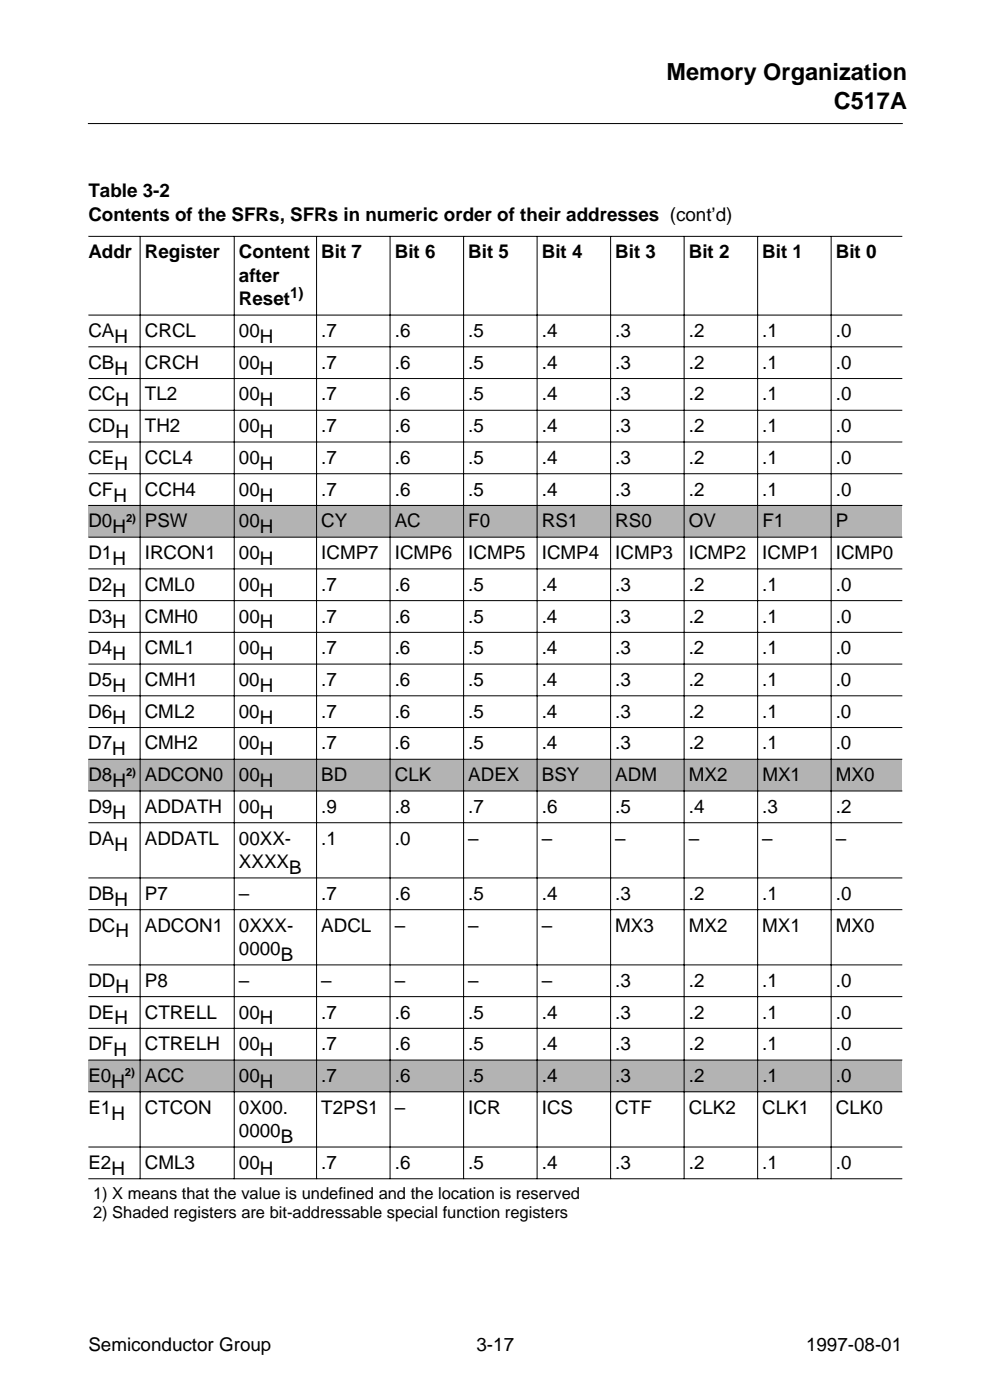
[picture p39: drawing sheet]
<svg xmlns="http://www.w3.org/2000/svg" width="207mm" height="294mm" viewBox="0 0 207 294" stroke-linecap="round" stroke-linejoin="round" font-family="sans-serif">
<defs><g id="words">
<g font-size="4.9">
<text x="139.9" y="16.9">Memory Organization</text>
<text x="175.1" y="22.8">C517A</text>
</g>
<g font-size="4">
<text x="18.6" y="41.4">Table 3-2</text>
<text x="18.6" y="46.4">Contents of the SFRs, SFRs in numeric order of their addresses (cont’d)</text>
<text x="18.6" y="54.3">Addr Register</text>
<text x="50.2" y="54.3">Content</text>
<text x="50.2" y="59.2">after</text>
<text x="67.5" y="54.3">Bit 7</text>
<text x="82.9" y="54.3">Bit 6</text>
<text x="98.3" y="54.3">Bit 5</text>
<text x="113.8" y="54.3">Bit 4</text>
<text x="129.2" y="54.3">Bit 3</text>
<text x="144.6" y="54.3">Bit 2</text>
<text x="160" y="54.3">Bit 1</text>
<text x="175.5" y="54.3">Bit 0</text>
<text x="50.2" y="64.2">Reset</text>
<text x="18.6" y="70.8">CA</text>
<text x="30.4" y="70.8">CRCL</text>
<text x="50.2" y="70.8">00</text>
<text x="67.5" y="70.8">.7</text>
<text x="82.9" y="70.8">.6</text>
<text x="98.3" y="70.8">.5</text>
<text x="113.8" y="70.8">.4</text>
<text x="129.2" y="70.8">.3</text>
<text x="144.6" y="70.8">.2</text>
<text x="160" y="70.8">.1</text>
<text x="175.5" y="70.8">.0</text>
<text x="18.6" y="77.5">CB</text>
<text x="24" y="72.1">H</text>
<text x="30.4" y="77.5">CRCH</text>
<text x="50.2" y="77.5">00</text>
<text x="54.6" y="72.1">H</text>
<text x="67.5" y="77.5">.7</text>
<text x="82.9" y="77.5">.6</text>
<text x="98.3" y="77.5">.5</text>
<text x="113.8" y="77.5">.4</text>
<text x="129.2" y="77.5">.3</text>
<text x="144.6" y="77.5">.2</text>
<text x="160" y="77.5">.1</text>
<text x="175.5" y="77.5">.0</text>
<text x="24" y="78.7">H</text>
<text x="54.6" y="78.7">H</text>
<text x="18.6" y="84.2">CC</text>
<text x="24.3" y="85.4">H</text>
<text x="30.4" y="84.2">TL2</text>
<text x="50.2" y="84.2">00</text>
<text x="54.6" y="85.4">H</text>
<text x="67.5" y="84.2">.7</text>
<text x="82.9" y="84.2">.6</text>
<text x="98.3" y="84.2">.5</text>
<text x="113.8" y="84.2">.4</text>
<text x="129.2" y="84.2">.3</text>
<text x="144.6" y="84.2">.2</text>
<text x="160" y="84.2">.1</text>
<text x="175.5" y="84.2">.0</text>
<text x="18.6" y="90.8">CD</text>
<text x="24.3" y="92.1">H</text>
<text x="30.4" y="90.8">TH2</text>
<text x="50.2" y="90.8">00</text>
<text x="54.6" y="92.1">H</text>
<text x="67.5" y="90.8">.7</text>
<text x="82.9" y="90.8">.6</text>
<text x="98.3" y="90.8">.5</text>
<text x="113.8" y="90.8">.4</text>
<text x="129.2" y="90.8">.3</text>
<text x="144.6" y="90.8">.2</text>
<text x="160" y="90.8">.1</text>
<text x="175.5" y="90.8">.0</text>
<text x="18.6" y="97.5">CE</text>
<text x="24" y="98.7">H</text>
<text x="30.4" y="97.5">CCL4</text>
<text x="50.2" y="97.5">00</text>
<text x="54.6" y="98.7">H</text>
<text x="67.5" y="97.5">.7</text>
<text x="82.9" y="97.5">.6</text>
<text x="98.3" y="97.5">.5</text>
<text x="113.8" y="97.5">.4</text>
<text x="129.2" y="97.5">.3</text>
<text x="144.6" y="97.5">.2</text>
<text x="160" y="97.5">.1</text>
<text x="175.5" y="97.5">.0</text>
<text x="18.6" y="104.2">CF</text>
<text x="23.8" y="105.4">H</text>
<text x="30.4" y="104.2">CCH4</text>
<text x="50.2" y="104.2">00</text>
<text x="54.6" y="105.4">H</text>
<text x="67.5" y="104.2">.7</text>
<text x="82.9" y="104.2">.6</text>
<text x="98.3" y="104.2">.5</text>
<text x="113.8" y="104.2">.4</text>
<text x="129.2" y="104.2">.3</text>
<text x="144.6" y="104.2">.2</text>
<text x="160" y="104.2">.1</text>
<text x="175.5" y="104.2">.0</text>
<text x="18.6" y="110.8">D0</text>
<text x="23.6" y="112.1">H</text>
<text x="30.4" y="110.8">PSW</text>
<text x="50.2" y="110.8">00</text>
<text x="54.6" y="112.1">H</text>
<text x="67.5" y="110.8">CY</text>
<text x="82.9" y="110.8">AC</text>
<text x="98.3" y="110.8">F0</text>
<text x="113.8" y="110.8">RS1</text>
<text x="129.2" y="110.8">RS0</text>
<text x="144.6" y="110.8">OV</text>
<text x="160.1" y="110.8">F1</text>
<text x="175.5" y="110.8">P</text>
<text x="18.6" y="117.5">D1</text>
<text x="23.6" y="118.7">H</text>
<text x="30.4" y="117.5">IRCON1</text>
<text x="50.2" y="117.5">00</text>
<text x="54.6" y="118.7">H</text>
<text x="67.5" y="117.5">ICMP7</text>
<text x="82.9" y="117.5">ICMP6</text>
<text x="98.3" y="117.5">ICMP5</text>
<text x="113.7" y="117.5">ICMP4</text>
<text x="129.2" y="117.5">ICMP3</text>
<text x="144.6" y="117.5">ICMP2</text>
<text x="160" y="117.5">ICMP1</text>
<text x="175.5" y="117.5">ICMP0</text>
<text x="18.6" y="124.2">D2</text>
<text x="23.6" y="125.4">H</text>
<text x="30.4" y="124.2">CML0</text>
<text x="50.2" y="124.2">00</text>
<text x="54.6" y="125.4">H</text>
<text x="67.4" y="124.2">.7</text>
<text x="82.9" y="124.2">.6</text>
<text x="98.3" y="124.2">.5</text>
<text x="113.7" y="124.2">.4</text>
<text x="129.2" y="124.2">.3</text>
<text x="144.6" y="124.2">.2</text>
<text x="160" y="124.2">.1</text>
<text x="175.5" y="124.2">.0</text>
<text x="18.5" y="130.8">D3</text>
<text x="30.4" y="130.8">CMH0</text>
<text x="50.2" y="130.8">00</text>
<text x="67.4" y="130.8">.7</text>
<text x="82.9" y="130.8">.6</text>
<text x="98.3" y="130.8">.5</text>
<text x="113.7" y="130.8">.4</text>
<text x="129.2" y="130.8">.3</text>
<text x="144.6" y="130.8">.2</text>
<text x="160" y="130.8">.1</text>
<text x="175.5" y="130.8">.0</text>
<text x="18.5" y="137.5">D4</text>
<text x="23.6" y="132.1">H</text>
<text x="30.4" y="137.5">CML1</text>
<text x="50.2" y="137.5">00</text>
<text x="54.5" y="132.1">H</text>
<text x="67.4" y="137.5">.7</text>
<text x="82.9" y="137.5">.6</text>
<text x="98.3" y="137.5">.5</text>
<text x="113.7" y="137.5">.4</text>
<text x="129.2" y="137.5">.3</text>
<text x="144.6" y="137.5">.2</text>
<text x="160" y="137.5">.1</text>
<text x="175.5" y="137.5">.0</text>
<text x="23.6" y="138.7">H</text>
<text x="54.5" y="138.7">H</text>
<text x="18.5" y="144.2">D5</text>
<text x="23.6" y="145.4">H</text>
<text x="30.4" y="144.2">CMH1</text>
<text x="50.1" y="144.2">00</text>
<text x="54.5" y="145.4">H</text>
<text x="67.4" y="144.2">.7</text>
<text x="82.9" y="144.2">.6</text>
<text x="98.3" y="144.2">.5</text>
<text x="113.7" y="144.2">.4</text>
<text x="129.2" y="144.2">.3</text>
<text x="144.6" y="144.2">.2</text>
<text x="160" y="144.2">.1</text>
<text x="175.5" y="144.2">.0</text>
<text x="18.5" y="150.8">D6</text>
<text x="23.6" y="152.1">H</text>
<text x="30.4" y="150.8">CML2</text>
<text x="50.1" y="150.8">00</text>
<text x="54.5" y="152.1">H</text>
<text x="67.4" y="150.8">.7</text>
<text x="82.9" y="150.8">.6</text>
<text x="98.3" y="150.8">.5</text>
<text x="113.7" y="150.8">.4</text>
<text x="129.2" y="150.8">.3</text>
<text x="144.6" y="150.8">.2</text>
<text x="160" y="150.8">.1</text>
<text x="175.5" y="150.8">.0</text>
<text x="18.5" y="157.5">D7</text>
<text x="23.6" y="158.7">H</text>
<text x="30.4" y="157.5">CMH2</text>
<text x="50.1" y="157.5">00</text>
<text x="54.5" y="158.7">H</text>
<text x="67.4" y="157.5">.7</text>
<text x="82.9" y="157.5">.6</text>
<text x="98.3" y="157.5">.5</text>
<text x="113.7" y="157.5">.4</text>
<text x="129.2" y="157.5">.3</text>
<text x="144.6" y="157.5">.2</text>
<text x="160" y="157.5">.1</text>
<text x="175.5" y="157.5">.0</text>
<text x="18.6" y="164.2">D8</text>
<text x="23.6" y="165.4">H</text>
<text x="30.4" y="164.2">ADCON0</text>
<text x="50.2" y="164.2">00</text>
<text x="54.6" y="165.4">H</text>
<text x="67.5" y="164.2">BD</text>
<text x="82.9" y="164.2">CLK</text>
<text x="98.3" y="164.2">ADEX</text>
<text x="113.8" y="164.2">BSY</text>
<text x="129.2" y="164.2">ADM</text>
<text x="144.6" y="164.2">MX2</text>
<text x="160.1" y="164.2">MX1</text>
<text x="175.5" y="164.2">MX0</text>
<text x="18.6" y="170.8">D9</text>
<text x="23.6" y="172.1">H</text>
<text x="30.4" y="170.8">ADDATH</text>
<text x="50.2" y="170.8">00</text>
<text x="54.6" y="172.1">H</text>
<text x="67.5" y="170.8">.9</text>
<text x="82.9" y="170.8">.8</text>
<text x="98.3" y="170.8">.7</text>
<text x="113.7" y="170.8">.6</text>
<text x="129.2" y="170.8">.5</text>
<text x="144.6" y="170.8">.4</text>
<text x="160" y="170.8">.3</text>
<text x="175.5" y="170.8">.2</text>
<text x="18.6" y="177.5">DA</text>
<text x="24" y="178.7">H</text>
<text x="30.4" y="177.5">ADDATL</text>
<text x="50.2" y="177.5">00XX-</text>
<text x="67.5" y="177.5">.1</text>
<text x="82.9" y="177.5">.0</text>
<text x="98.3" y="177.5">–</text>
<text x="113.7" y="177.5">–</text>
<text x="129.2" y="177.5">–</text>
<text x="144.6" y="177.5">–</text>
<text x="160" y="177.5">–</text>
<text x="175.5" y="177.5">–</text>
<text x="50.2" y="182.4">XXXX</text>
<text x="60.7" y="183.7">B</text>
<text x="18.6" y="189.1">DB</text>
<text x="24" y="190.4">H</text>
<text x="30.4" y="189.1">P7</text>
<text x="50.2" y="189.1">–</text>
<text x="67.5" y="189.1">.7</text>
<text x="82.9" y="189.1">.6</text>
<text x="98.3" y="189.1">.5</text>
<text x="113.7" y="189.1">.4</text>
<text x="129.2" y="189.1">.3</text>
<text x="144.6" y="189.1">.2</text>
<text x="160" y="189.1">.1</text>
<text x="175.5" y="189.1">.0</text>
<text x="18.6" y="195.8">DC</text>
<text x="24.3" y="197">H</text>
<text x="30.4" y="195.8">ADCON1</text>
<text x="50.2" y="195.8">0XXX-</text>
<text x="67.5" y="195.8">ADCL</text>
<text x="82.9" y="195.8">–</text>
<text x="98.3" y="195.8">–</text>
<text x="113.7" y="195.8">–</text>
<text x="129.2" y="195.8">MX3</text>
<text x="144.6" y="195.8">MX2</text>
<text x="160" y="195.8">MX1</text>
<text x="175.5" y="195.8">MX0</text>
<text x="50.2" y="200.7">0000</text>
<text x="59" y="202">B</text>
<text x="18.6" y="207.4">DD</text>
<text x="24.3" y="208.6">H</text>
<text x="30.4" y="207.4">P8</text>
<text x="50.2" y="207.4">–</text>
<text x="67.5" y="207.4">–</text>
<text x="82.9" y="207.4">–</text>
<text x="98.3" y="207.4">–</text>
<text x="113.7" y="207.4">–</text>
<text x="129.2" y="207.4">.3</text>
<text x="144.6" y="207.4">.2</text>
<text x="160" y="207.4">.1</text>
<text x="175.5" y="207.4">.0</text>
<text x="18.6" y="214.1">DE</text>
<text x="24" y="215.3">H</text>
<text x="30.4" y="214.1">CTRELL</text>
<text x="50.2" y="214.1">00</text>
<text x="54.6" y="215.3">H</text>
<text x="67.5" y="214.1">.7</text>
<text x="82.9" y="214.1">.6</text>
<text x="98.3" y="214.1">.5</text>
<text x="113.7" y="214.1">.4</text>
<text x="129.2" y="214.1">.3</text>
<text x="144.6" y="214.1">.2</text>
<text x="160" y="214.1">.1</text>
<text x="175.5" y="214.1">.0</text>
<text x="18.6" y="220.7">DF</text>
<text x="23.8" y="222">H</text>
<text x="30.4" y="220.7">CTRELH</text>
<text x="50.2" y="220.7">00</text>
<text x="54.6" y="222">H</text>
<text x="67.5" y="220.7">.7</text>
<text x="82.9" y="220.7">.6</text>
<text x="98.3" y="220.7">.5</text>
<text x="113.7" y="220.7">.4</text>
<text x="129.2" y="220.7">.3</text>
<text x="144.6" y="220.7">.2</text>
<text x="160" y="220.7">.1</text>
<text x="175.5" y="220.7">.0</text>
<text x="18.6" y="227.4">E0</text>
<text x="30.4" y="227.4">ACC</text>
<text x="50.2" y="227.4">00</text>
<text x="67.5" y="227.4">.7</text>
<text x="82.9" y="227.4">.6</text>
<text x="98.3" y="227.4">.5</text>
<text x="113.8" y="227.4">.4</text>
<text x="129.2" y="227.4">.3</text>
<text x="144.6" y="227.4">.2</text>
<text x="160.1" y="227.4">.1</text>
<text x="175.5" y="227.4">.0</text>
<text x="23.4" y="228.6">H</text>
<text x="54.6" y="228.6">H</text>
<text x="18.6" y="234.1">E1</text>
<text x="23.4" y="235.3">H</text>
<text x="30.4" y="234.1">CTCON</text>
<text x="50.2" y="234.1">0X00.</text>
<text x="50.2" y="239">0000</text>
<text x="67.5" y="234.1">T2PS1</text>
<text x="82.9" y="234.1">–</text>
<text x="98.3" y="234.1">ICR</text>
<text x="113.7" y="234.1">ICS</text>
<text x="129.2" y="234.1">CTF</text>
<text x="144.6" y="234.1">CLK2</text>
<text x="160" y="234.1">CLK1</text>
<text x="175.5" y="234.1">CLK0</text>
<text x="18.6" y="245.7">E2</text>
<text x="30.4" y="245.7">CML3</text>
<text x="50.2" y="245.7">00</text>
<text x="59" y="240.2">B</text>
<text x="67.5" y="245.7">.7</text>
<text x="82.9" y="245.7">.6</text>
<text x="98.3" y="245.7">.5</text>
<text x="113.7" y="245.7">.4</text>
<text x="129.2" y="245.7">.3</text>
<text x="144.6" y="245.7">.2</text>
<text x="160" y="245.7">.1</text>
<text x="175.5" y="245.7">.0</text>
<text x="23.4" y="246.9">H</text>
<text x="54.6" y="246.9">H</text>
<text x="18.6" y="283.9">Semiconductor Group</text>
<text x="100" y="283.9">3-17</text>
<text x="169.2" y="283.9">1997-08-01</text>
</g>
<g font-size="3.5">
<text x="19.5" y="252">1) X means that the value is undefined and the location is reserved</text>
<text x="19.5" y="256">2) Shaded registers are bit-addressable special function registers</text>
</g>
<text font-size="3.2" x="60.9" y="62.6">1)</text>
<g font-size="2.4">
<text x="26.5" y="109.6">2)</text>
<text x="26.5" y="163">2)</text>
<text x="26.2" y="226.2">2)</text>
</g>
</g></defs>
<path d="M18.6 26h170.8" fill="none" stroke="#000" stroke-width=".21"/>
<g fill="#b3b3b3">
<path d="M18.6 106.3h10.7v6.5h-10.7z"/>
<path d="M29.5 106.3h19.6v6.5h-19.6z"/>
<path d="M49.3 106.3h17.1v6.5h-17.1z"/>
<path d="M66.5 106.3h15.3v6.5h-15.3z"/>
<path d="M82 106.3h15.3v6.5h-15.3z"/>
<path d="M97.4 106.3h15.3v6.5h-15.3z"/>
<path d="M112.8 106.3h15.3v6.5h-15.3z"/>
<path d="M128.3 106.3h15.3v6.5h-15.3z"/>
<path d="M143.7 106.3h15.3v6.5h-15.3z"/>
<path d="M159.1 106.3h15.3v6.5h-15.3z"/>
<path d="M174.6 106.3h14.8v6.5h-14.8z"/>
<path d="M18.6 159.6h10.7v6.6h-10.7z"/>
<path d="M29.5 159.6h19.6v6.6h-19.6z"/>
<path d="M49.3 159.6h17.1v6.6h-17.1z"/>
<path d="M66.5 159.6h15.3v6.6h-15.3z"/>
<path d="M82 159.6h15.3v6.6h-15.3z"/>
<path d="M97.4 159.6h15.3v6.6h-15.3z"/>
<path d="M112.8 159.6h15.3v6.6h-15.3z"/>
<path d="M128.3 159.6h15.3v6.6h-15.3z"/>
<path d="M143.7 159.6h15.3v6.6h-15.3z"/>
<path d="M159.1 159.6h15.3v6.6h-15.3z"/>
<path d="M174.6 159.6h14.8v6.6h-14.8z"/>
<path d="M18.6 222.9h10.7v6.5h-10.7z"/>
<path d="M29.5 222.9h19.6v6.5h-19.6z"/>
<path d="M49.3 222.9h17.1v6.5h-17.1z"/>
<path d="M66.5 222.9h15.3v6.5h-15.3z"/>
<path d="M82 222.9h15.3v6.5h-15.3z"/>
<path d="M97.4 222.9h15.3v6.5h-15.3z"/>
<path d="M112.8 222.9h15.3v6.5h-15.3z"/>
<path d="M128.3 222.9h15.3v6.5h-15.3z"/>
<path d="M143.7 222.9h15.3v6.5h-15.3z"/>
<path d="M159.1 222.9h15.3v6.5h-15.3z"/>
<path d="M174.6 222.9h14.8v6.5h-14.8z"/>
</g>
<g fill="none" stroke="#000" stroke-width=".21">
<path d="M18.6 49.7h170.8M29.4 49.6v198.2M49.2 49.6v198.2M66.5 49.6v198.2M81.9 49.6v198.2M97.3 49.6v198.2M112.8 49.6v198.2M128.2 49.6v198.2M143.6 49.6v198.2M159.1 49.6v198.2M174.5 49.6v198.2M18.6 66.2h170.8"/>
<path d="M18.6 72.9h170.8M18.6 79.6h170.8M18.6 86.2h170.8M18.6 92.9h170.8M18.6 99.6h170.8M18.6 106.2h170.8M18.6 112.9h170.8M18.6 119.6h170.8M18.6 126.2h170.8M18.6 132.9h170.8M18.6 139.6h170.8M18.6 146.2h170.8"/>
<path d="M18.6 152.9h170.8M18.6 159.6h170.8M18.6 166.2h170.8M18.6 172.9h170.8M18.6 184.5h170.8M18.6 191.2h170.8M18.6 202.8h170.8M18.6 209.4h170.8M18.6 216.1h170.8M18.6 222.8h170.8M18.6 229.4h170.8M18.6 241.1h170.8"/>
<path d="M18.6 247.7h170.8"/>
</g>
<use href="#words"/>
</svg>
